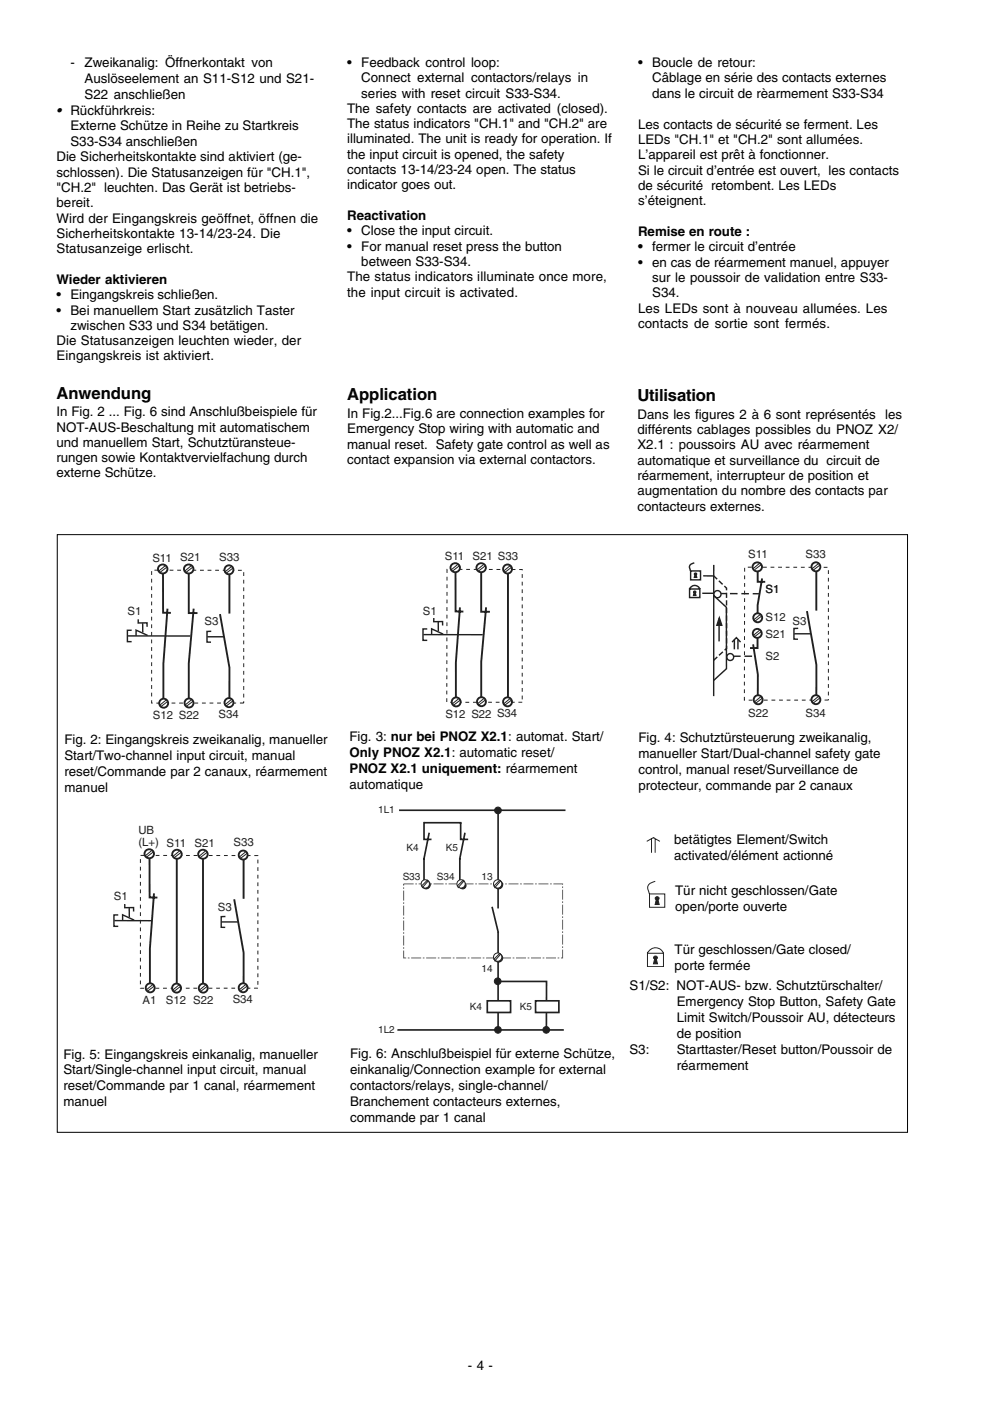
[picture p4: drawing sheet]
<svg xmlns="http://www.w3.org/2000/svg" width="210mm" height="297mm" viewBox="0 0 210 297" stroke-linecap="round" stroke-linejoin="round" font-family="sans-serif">
<defs><g id="words">
<g font-size="3.5">
<text x="12" y="84.6">Anwendung</text>
<text x="73.6" y="84.9">Application</text>
<text x="135.2" y="85.1">Utilisation</text>
</g>
<text font-size="2.9" x="12" y="24.4">•</text>
<g font-size="2.8">
<text x="14.9" y="14.3">-</text>
<text x="17.9" y="17.7">Auslöseelement an S11-S12 und S21-</text>
<text x="17.9" y="14.3">Zweikanalig: Öffnerkontakt von</text>
<text x="73.6" y="14.2">•</text>
<text x="76.6" y="14.2">Feedback control loop:</text>
<text x="76.6" y="17.4">Connect external contactors/relays in</text>
<text x="135.3" y="14.2">•</text>
<text x="138.3" y="14.2">Boucle de retour:</text>
<text x="138.3" y="17.4">Câblage en série des contacts externes</text>
<text x="17.9" y="21.1">S22 anschließen</text>
<text x="73.6" y="23.9">The safety contacts are activated (closed).</text>
<text x="76.6" y="20.7">series with reset circuit S33-S34.</text>
<text x="138.3" y="20.8">dans le circuit de rèarmement S33-S34</text>
<text x="14.9" y="24.4">Rückführkreis:</text>
<text x="14.9" y="27.6">Externe Schütze in Reihe zu Startkreis</text>
<text x="73.6" y="27.1">The status indicators &quot;CH.1&quot; and &quot;CH.2&quot; are</text>
<text x="135.3" y="27.3">Les contacts de sécurité se ferment. Les</text>
<text x="12" y="34.2">Die Sicherheitskontakte sind aktiviert (ge-</text>
<text x="14.9" y="30.9">S33-S34 anschließen</text>
<text x="73.6" y="30.4">illuminated. The unit is ready for operation. If</text>
<text x="73.6" y="33.7">the input circuit is opened, the safety</text>
<text x="135.3" y="30.5">LEDs &quot;CH.1&quot; et &quot;CH.2&quot; sont allumées.</text>
<text x="135.3" y="33.8">L’appareil est prêt à fonctionner.</text>
<text x="12" y="37.5">schlossen). Die Statusanzeigen für &quot;CH.1&quot;,</text>
<text x="12" y="40.7">&quot;CH.2&quot; leuchten. Das Gerät ist betriebs-</text>
<text x="73.6" y="36.9">contacts 13-14/23-24 open. The status</text>
<text x="73.6" y="40.1">indicator goes out.</text>
<text x="135.3" y="37.1">Si le circuit d’entrée est ouvert, les contacts</text>
<text x="135.3" y="40.3">de sécurité retombent. Les LEDs</text>
<text x="12" y="44">bereit.</text>
<text x="12" y="47.2">Wird der Eingangskreis geöffnet, öffnen die</text>
<text x="73.6" y="46.6">Reactivation</text>
<text x="135.3" y="43.5">s’éteignent.</text>
<text x="12" y="50.4">Sicherheitskontakte 13-14/23-24. Die</text>
<text x="12" y="53.7">Statusanzeige erlischt.</text>
<text x="73.6" y="49.9">•</text>
<text x="73.6" y="53.1">•</text>
<text x="76.6" y="49.9">Close the input circuit.</text>
<text x="76.6" y="53.1">For manual reset press the button</text>
<text x="135.3" y="50">Remise en route :</text>
<text x="135.3" y="53.3">•</text>
<text x="138.3" y="53.3">fermer le circuit d’entrée</text>
<text x="73.6" y="59.6">The status indicators illuminate once more,</text>
<text x="76.6" y="56.4">between S33-S34.</text>
<text x="135.3" y="56.5">•</text>
<text x="138.3" y="56.5">en cas de réarmement manuel, appuyer</text>
<text x="138.3" y="59.7">sur le poussoir de validation entre S33-</text>
<text x="12" y="60.2">Wieder aktivieren</text>
<text x="12" y="63.4">•</text>
<text x="14.9" y="63.4">Eingangskreis schließen.</text>
<text x="73.6" y="62.9">the input circuit is activated.</text>
<text x="138.3" y="63">S34.</text>
<text x="12" y="66.7">•</text>
<text x="14.9" y="69.9">zwischen S33 und S34 betätigen.</text>
<text x="14.9" y="66.7">Bei manuellem Start zusätzlich Taster</text>
<text x="135.3" y="66.3">Les LEDs sont à nouveau allumées. Les</text>
<text x="135.3" y="69.5">contacts de sortie sont fermés.</text>
<text x="12" y="73.2">Die Statusanzeigen leuchten wieder, der</text>
<text x="12" y="76.4">Eingangskreis ist aktiviert.</text>
<text x="12" y="88.2">In Fig. 2 ... Fig. 6 sind Anschlußbeispiele für</text>
<text x="73.6" y="88.6">In Fig.2...Fig.6 are connection examples for</text>
<text x="135.2" y="88.7">Dans les figures 2 à 6 sont représentés</text>
<text x="187.7" y="88.7">les</text>
<text x="12" y="91.5">NOT-AUS-Beschaltung mit automatischem</text>
<text x="12" y="94.8">und manuellem Start, Schutztüransteue-</text>
<text x="73.6" y="91.9">Emergency Stop wiring with automatic and</text>
<text x="73.6" y="95.1">manual reset. Safety gate control as well as</text>
<text x="135.2" y="92">différents cablages possibles du PNOZ X2/</text>
<text x="135.2" y="95.3">X2.1 : poussoirs AU avec réarmement</text>
<text x="12" y="98">rungen sowie Kontaktvervielfachung durch</text>
<text x="12" y="101.2">externe Schütze.</text>
<text x="73.6" y="98.4">contact expansion via external contactors.</text>
<text x="135.2" y="98.5">automatique et surveillance du circuit de</text>
<text x="135.2" y="101.7">réarmement, interrupteur de position et</text>
<text x="135.2" y="105">augmentation du nombre des contacts par</text>
<text x="135.2" y="108.3">contacteurs externes.</text>
<text x="13.7" y="157.8">Fig. 2: Eingangskreis zweikanalig, manueller</text>
<text x="13.7" y="161.2">Start/Two-channel input circuit, manual</text>
<text x="74.1" y="157.1">Fig. 3: nur bei PNOZ X2.1: automat. Start/</text>
<text x="74.1" y="160.5">Only PNOZ X2.1: automatic reset/</text>
<text x="135.4" y="157.2">Fig. 4: Schutztürsteuerung zweikanalig,</text>
<text x="135.4" y="160.6">manueller Start/Dual-channel safety gate</text>
<text x="13.7" y="164.6">reset/Commande par 2 canaux, réarmement</text>
<text x="13.7" y="168">manuel</text>
<text x="74.1" y="163.9">PNOZ X2.1 uniquement: réarmement</text>
<text x="74.1" y="167.3">automatique</text>
<text x="135.4" y="164">control, manual reset/Surveillance de</text>
<text x="135.4" y="167.4">protecteur, commande par 2 canaux</text>
<text x="142.9" y="178.9">betätigtes Element/Switch</text>
<text x="142.9" y="182.3">activated/élément actionné</text>
<text x="143.2" y="189.7">Tür nicht geschlossen/Gate</text>
<text x="143.2" y="193.1">open/porte ouverte</text>
<text x="143" y="202.4">Tür geschlossen/Gate closed/</text>
<text x="133.5" y="209.9">S1/S2: NOT-AUS- bzw. Schutztürschalter/</text>
<text x="143" y="205.8">porte fermée</text>
<text x="143.5" y="213.3">Emergency Stop Button, Safety Gate</text>
<text x="143.5" y="216.7">Limit Switch/Poussoir AU, détecteurs</text>
<text x="143.5" y="220.1">de position</text>
<text x="13.4" y="224.4">Fig. 5: Eingangskreis einkanalig, manueller</text>
<text x="13.4" y="227.8">Start/Single-channel input circuit, manual</text>
<text x="74.2" y="224.3">Fig. 6: Anschlußbeispiel für externe Schütze,</text>
<text x="74.2" y="227.6">einkanalig/Connection example for external</text>
<text x="133.5" y="223.4">S3:</text>
<text x="143.5" y="223.4">Starttaster/Reset button/Poussoir de</text>
<text x="143.5" y="226.8">réarmement</text>
<text x="13.4" y="231.2">reset/Commande par 1 canal, réarmement</text>
<text x="74.2" y="231">contactors/relays, single-channel/</text>
<text x="13.4" y="234.6">manuel</text>
<text x="74.2" y="234.4">Branchement contacteurs externes,</text>
<text x="74.2" y="237.8">commande par 1 canal</text>
<text x="99.2" y="290.4">- 4 -</text>
</g>
<g font-size="2.4" fill="#231f20">
<text x="32.3" y="119.1">S11</text>
<text x="38.2" y="119">S21</text>
<text x="46.5" y="118.9">S33</text>
<text x="94.3" y="118.8">S11</text>
<text x="100.2" y="118.8">S21 S33</text>
<text x="158.7" y="118.3">S11</text>
<text x="170.8" y="118.2">S33</text>
<text x="162.3" y="125.7">S1</text>
<text x="27.1" y="130.3">S1</text>
<text x="89.6" y="130.4">S1</text>
<text x="162.3" y="131.7">S12</text>
<text x="43.4" y="132.6">S3</text>
<text x="162.3" y="135.2">S21</text>
<text x="168" y="132.5">S3</text>
<text x="162.3" y="139.9">S2</text>
<text x="32.4" y="152.5">S12 S22</text>
<text x="46.3" y="152.3">S34</text>
<text x="94.4" y="152.2">S12 S22 S34</text>
<text x="158.6" y="152">S22</text>
<text x="170.8" y="152">S34</text>
<text x="29.3" y="176.9">UB</text>
<text x="29.3" y="179.3">(L+) S11</text>
<text x="41.2" y="179.5">S21</text>
<text x="49.5" y="179.4">S33</text>
<text x="24.1" y="190.8">S1</text>
<text x="46.2" y="193.1">S3</text>
<text x="30.2" y="212.8">A1</text>
<text x="35.1" y="212.9">S12 S22</text>
<text x="49.3" y="212.7">S34</text>
</g>
<g font-size="2.1" fill="#231f20">
<text x="80.2" y="172.5">1L1</text>
<text x="86.2" y="180.5">K4</text>
<text x="94.5" y="180.5">K5</text>
<text x="85.4" y="186.5">S33</text>
<text x="92.6" y="186.5">S34</text>
<text x="102.1" y="186.5">13</text>
<text x="102.1" y="206.1">14</text>
<text x="99.6" y="214.2">K4</text>
<text x="110.2" y="214.2">K5</text>
<text x="80.2" y="219">1L2</text>
</g>
</g></defs>
<path d="M12.1 113.4h180.3v126.7h-180.3z" fill="none" stroke="#000" stroke-width=".21"/>
<path d="M34.6 120.1v9.8h1.6M35.5 129l-.9 11.8v7.6" fill="none" stroke="#231f20" stroke-width=".4"/>
<path d="M32.2 120.9h19.5v28.2h-19.5z" fill="none" stroke="#231f20" stroke-width=".21" stroke-dasharray=".8 .8" stroke-linecap="butt"/>
<g fill="#fff" stroke="#231f20" stroke-width=".4">
<circle cx="34.5" cy="120.7" r=".99"/>
<circle cx="34.7" cy="149.1" r=".95"/>
<circle cx="40.1" cy="149" r=".95"/>
</g>
<path d="M27.1 134.8h13.2M27.9 133.6h-.9v2.4h.9M29.3 131.3v.8h1.9v.8M30.3 132.1v2M31.3 134.7l-2.5-1.1v1.2M44.8 133.9h-.9v2.2l.8 .1" fill="none" stroke="#231f20" stroke-width=".3"/>
<path d="M35 120l-1.4 1.1M35.4 120.2l-1.5 1.2M35.2 148.4l-1.4 1.2M35.6 148.7l-1.5 1.1M40.6 148.4l-1.5 1.2M41 148.7l-1.5 1.1" fill="none" stroke="#231f20" stroke-width=".21"/>
<path d="M40 121.1v8.9h1.9M41.1 129l-1.1 11.6v7.5M48.6 121.8v8.3" fill="none" stroke="#231f20" stroke-width=".4"/>
<g fill="#fff" stroke="#231f20" stroke-width=".4">
<circle cx="48.6" cy="120.8" r=".95"/>
<circle cx="48.6" cy="149" r=".95"/>
</g>
<path d="M47.4 135h-3.5" fill="none" stroke="#231f20" stroke-width=".3"/>
<path d="M49.1 120.1l-1.5 1.2M49.4 120.4l-1.4 1.1M49.1 148.3l-1.5 1.2M49.4 148.6l-1.4 1.1" fill="none" stroke="#231f20" stroke-width=".21"/>
<path d="M46.6 130.2l2 11.3v6.5" fill="none" stroke="#231f20" stroke-width=".4"/>
<circle cx="40" cy="120.7" r=".99" fill="#fff" stroke="#231f20" stroke-width=".4"/>
<path d="M40.5 120l-1.4 1.1M40.9 120.2l-1.5 1.2" fill="none" stroke="#231f20" stroke-width=".21"/>
<path d="M96.6 119.9v9.7l1.6 .1M97.5 128.8l-.8 11.7v7.7" fill="none" stroke="#231f20" stroke-width=".4"/>
<path d="M94.8 120.7l15.9 .1v28.1h-16z" fill="none" stroke="#231f20" stroke-width=".21" stroke-dasharray=".8 .8" stroke-linecap="butt"/>
<g fill="#fff" stroke="#231f20" stroke-width=".4">
<circle cx="96.5" cy="120.4" r=".98"/>
<circle cx="96.7" cy="148.8" r=".95"/>
<circle cx="102.1" cy="148.8" r=".95"/>
</g>
<path d="M89.8 134.6h12.6M90.6 133.4h-.9v2.4h.9M92 131v.8h1.8v.8M92.9 131.9v1.9M94 134.4l-2.5-1.1v1.2" fill="none" stroke="#231f20" stroke-width=".3"/>
<path d="M97 119.7l-1.4 1.2M97.4 120l-1.5 1.1M97.2 148.1l-1.4 1.2M97.6 148.4l-1.5 1.1M102.6 148.1l-1.4 1.2M103 148.4l-1.5 1.1" fill="none" stroke="#231f20" stroke-width=".21"/>
<path d="M102 120.8v8.9h1.9M103.1 128.8l-1.1 11.5v7.5M107.7 121.6v26.2" fill="none" stroke="#231f20" stroke-width=".4"/>
<g fill="#fff" stroke="#231f20" stroke-width=".4">
<circle cx="107.6" cy="120.6" r=".95"/>
<circle cx="107.6" cy="148.8" r=".95"/>
</g>
<path d="M108.1 120l-1.4 1.2M108.5 120.2l-1.5 1.2M108.1 148.1l-1.4 1.2M108.5 148.4l-1.5 1.1" fill="none" stroke="#231f20" stroke-width=".21"/>
<circle cx="102" cy="120.4" r=".98" fill="#fff" stroke="#231f20" stroke-width=".4"/>
<path d="M102.5 119.7l-1.4 1.2M102.9 120l-1.5 1.1" fill="none" stroke="#231f20" stroke-width=".21"/>
<path d="M157.9 120.3h17.7v28.1h-17.8z" fill="none" stroke="#231f20" stroke-width=".21" stroke-dasharray=".8 .8" stroke-linecap="butt"/>
<path d="M169.2 133.2h-.9v2.3h.9" fill="none" stroke="#231f20" stroke-width=".3"/>
<path d="M173.1 121.1v8.4" fill="none" stroke="#231f20" stroke-width=".4"/>
<g fill="#fff" stroke="#231f20" stroke-width=".4">
<circle cx="173" cy="120.2" r=".95"/>
<circle cx="173" cy="148.3" r=".95"/>
</g>
<path d="M171.9 134.4h-3.5" fill="none" stroke="#231f20" stroke-width=".3"/>
<path d="M173.5 119.5l-1.4 1.2M173.9 119.8l-1.5 1.1M173.5 147.7l-1.4 1.2M173.9 148l-1.5 1.1" fill="none" stroke="#231f20" stroke-width=".21"/>
<path d="M159.7 136.6l1 6.4v5.9M171.1 129.6l2 11.3v6.5" fill="none" stroke="#231f20" stroke-width=".4"/>
<g fill="#fff" stroke="#231f20" stroke-width=".4">
<circle cx="160.8" cy="148.4" r=".95"/>
<circle cx="160.5" cy="120.2" r=".99"/>
</g>
<path d="M151.3 119.8v27.8" fill="none" stroke="#231f20" stroke-width=".3"/>
<path d="M152.4 125.8l8.5 .1M155.4 139.1h4.5" fill="none" stroke="#231f20" stroke-width=".3" stroke-dasharray="1.6 .8" stroke-linecap="butt"/>
<g fill="#fff" stroke="#231f20" stroke-width=".3">
<circle cx="152.1" cy="126" r=".76"/>
<circle cx="154.8" cy="139.3" r=".73"/>
</g>
<path d="M147.2 119.3a1.02 1.02 0 0 0-1 .6 1.02 1.02 0 0 0 .2 1.1M146.2 124.9a1.2 1.2 0 0 1 1.1-.8 1.2 1.2 0 0 1 1.1 .8M146.2 124.9h2.2v1.8h-2.2zM146.4 121.1h2.1v1.8h-2.1zM148.9 125.8h2.4M149.1 122.1h2.3M151.4 126.4l2.6 2.4v13l-2.6 2.4M152.5 132.7v3.3M155.2 136.1l.9-.9 .9 .9M155.7 135.6v2.1M156.5 135.6v2.1" fill="none" stroke="#231f20" stroke-width=".3"/>
<g fill="#231f20" stroke="#231f20" stroke-width=".3">
<path d="M147.1 125.4h.4v.3h-.4z"/>
<path d="M152.5 131l.5 1.6h-1z"/>
<path d="M147.3 121.6h.3v.2h-.3z"/>
</g>
<g fill="#231f20" stroke="#231f20" stroke-width=".3">
<path d="M147.2 125.7h.2l.1 .5h-.4z" fill-rule="evenodd"/>
<path d="M147.4 121.8l.2 .1 .1 .5h-.5z" fill-rule="evenodd"/>
</g>
<path d="M151.4 122.1l2.6 2.6 .1 12.8-2.8 2.5" fill="none" stroke="#231f20" stroke-width=".3" stroke-dasharray=".8 .8"/>
<path d="M160.6 133.7v3.7h-1.6M160.6 121.2v2.2h1.6M161.6 122.6l-1 5.7v1.7" fill="none" stroke="#231f20" stroke-width=".4"/>
<path d="M161.2 119.3l-1.5 1.2M161.5 119.6l-1.5 1.2M161.3 147.7l-1.4 1.2M161.7 148l-1.5 1.1" fill="none" stroke="#231f20" stroke-width=".21"/>
<circle cx="160.7" cy="131" r=".95" fill="#fff" stroke="#231f20" stroke-width=".4"/>
<path d="M161.2 130.3l-1.5 1.2M161.5 130.6l-1.4 1.1" fill="none" stroke="#231f20" stroke-width=".21"/>
<circle cx="160.6" cy="134.3" r=".95" fill="#fff" stroke="#231f20" stroke-width=".4"/>
<path d="M161.1 133.6l-1.5 1.2M161.4 133.9l-1.4 1.1" fill="none" stroke="#231f20" stroke-width=".21"/>
<path d="M85.6 187.4h33.7v15.7h-33.7z" fill="none" stroke="#636366" stroke-width=".21" stroke-dasharray="2.1 .4 .4 .4" stroke-linecap="butt"/>
<path d="M105.6 172v20.4" fill="none" stroke="#231f20" stroke-width=".35"/>
<circle cx="105.7" cy="187.6" r=".88" fill="#231f20" stroke="#231f20" stroke-width=".21"/>
<circle cx="105.5" cy="187.4" r=".88" fill="#fff" stroke="#231f20" stroke-width=".21"/>
<path d="M106 186.6l-1.3 1.2M106.1 186.8l-1.2 1.4" fill="none" stroke="#231f20" stroke-width=".21"/>
<path d="M84.8 171.8h34.9M89.9 174.4v3.6h1.4M90.1 174.4h7.6M91 176.7l-1.1 5.3M97.7 174.6v3.4h1.4M98.6 176.7l-1.1 5.3M89.9 182.2v5.1M97.5 182.2v5.1M104.4 192.4l1.2 5.1" fill="none" stroke="#231f20" stroke-width=".35"/>
<circle cx="90.3" cy="187.6" r=".88" fill="#231f20" stroke="#231f20" stroke-width=".21"/>
<circle cx="90.2" cy="187.4" r=".88" fill="#fff" stroke="#231f20" stroke-width=".21"/>
<path d="M90.6 186.6l-1.2 1.2M90.8 186.8l-1.2 1.4" fill="none" stroke="#231f20" stroke-width=".21"/>
<circle cx="98.1" cy="187.8" r=".71" fill="#231f20" stroke="#231f20" stroke-width=".21"/>
<circle cx="97.8" cy="187.4" r=".88" fill="#fff" stroke="#231f20" stroke-width=".21"/>
<path d="M98.2 186.6l-1.2 1.2M98.4 186.8l-1.3 1.4" fill="none" stroke="#231f20" stroke-width=".21"/>
<path d="M105.6 197.7v20.3M105.6 208.1h10.3l-.1 10.4" fill="none" stroke="#231f20" stroke-width=".35"/>
<circle cx="105.7" cy="203.1" r=".88" fill="#231f20" stroke="#231f20" stroke-width=".21"/>
<circle cx="105.5" cy="202.9" r=".88" fill="#fff" stroke="#231f20" stroke-width=".21"/>
<path d="M106 202.1l-1.3 1.3M106.1 202.3l-1.2 1.4" fill="none" stroke="#231f20" stroke-width=".21"/>
<g fill="#fff" stroke="#231f20" stroke-width=".35">
<path d="M103.3 212.2h5v2.5h-5z"/>
<path d="M113.5 212.2h5v2.5h-5z"/>
</g>
<path d="M84.4 218.4h35" fill="none" stroke="#231f20" stroke-width=".35"/>
<g fill="#231f20" stroke="#231f20" stroke-width=".21">
<circle cx="105.6" cy="171.8" r=".71"/>
<circle cx="115.8" cy="218.4" r=".71"/>
<circle cx="105.6" cy="218.4" r=".71"/>
<circle cx="105.5" cy="208" r=".71"/>
</g>
<path d="M37.5 181.7v27.1" fill="none" stroke="#231f20" stroke-width=".4"/>
<path d="M29.8 181.4h24.9v28.1h-24.9z" fill="none" stroke="#231f20" stroke-width=".21" stroke-dasharray=".8 .8" stroke-linecap="butt"/>
<g fill="#fff" stroke="#231f20" stroke-width=".4">
<circle cx="37.5" cy="181.1" r=".98"/>
<circle cx="37.4" cy="209.5" r=".95"/>
<circle cx="43.1" cy="209.5" r=".95"/>
</g>
<path d="M38 180.4l-1.4 1.2M38.4 180.7l-1.5 1.1M38 208.8l-1.5 1.2M38.3 209.1l-1.5 1.1M43.6 208.8l-1.4 1.2M44 209.1l-1.5 1.1" fill="none" stroke="#231f20" stroke-width=".21"/>
<path d="M43 181.5v27.1M51.6 182.3v8.3" fill="none" stroke="#231f20" stroke-width=".4"/>
<path d="M47.8 194.3h-.9v2.3h.9" fill="none" stroke="#231f20" stroke-width=".3"/>
<g fill="#fff" stroke="#231f20" stroke-width=".4">
<circle cx="51.6" cy="181.3" r=".95"/>
<circle cx="51.6" cy="209.4" r=".95"/>
</g>
<path d="M50.4 195.5h-3.4" fill="none" stroke="#231f20" stroke-width=".3"/>
<path d="M52.1 180.6l-1.5 1.2M52.4 180.9l-1.4 1.1M52.1 208.7l-1.5 1.2M52.4 209l-1.4 1.2" fill="none" stroke="#231f20" stroke-width=".21"/>
<path d="M49.7 190.7l2 11.3-.1 6.5" fill="none" stroke="#231f20" stroke-width=".4"/>
<circle cx="43" cy="181.1" r=".98" fill="#fff" stroke="#231f20" stroke-width=".4"/>
<path d="M43.6 180.4l-1.5 1.2M43.9 180.7l-1.5 1.1" fill="none" stroke="#231f20" stroke-width=".21"/>
<path d="M31.7 180.5v9.8h1.7M32.6 189.4l-.8 11.7v7.7" fill="none" stroke="#231f20" stroke-width=".4"/>
<g fill="#fff" stroke="#231f20" stroke-width=".4">
<circle cx="31.6" cy="181" r=".98"/>
<circle cx="31.9" cy="209.4" r=".95"/>
</g>
<path d="M24.2 195.2h8M25.1 194h-.9v2.4h.9M26.5 191.7v.7h1.8v.9M27.4 192.5v1.9M28.4 195.1l-2.4-1.1v1.2" fill="none" stroke="#231f20" stroke-width=".3"/>
<path d="M137.1 178.4l1.4-.8 1.4 .8M138.1 177.8v3M138.9 177.9v2.9M32.2 180.3l-1.5 1.2M32.5 180.6l-1.4 1.1M137.7 189.5h3.2v2.9h-3.2zM138.9 186.9l-.4 .1a1.34 1.34 0 0 0-.9 2.1l.1 .4M32.4 208.8l-1.5 1.2M32.7 209.1l-1.4 1.1M137.2 202.1a1.86 1.86 0 0 1 1.8-1.2 1.86 1.86 0 0 1 1.7 1.2M137.3 202.1h3.4v2.8h-3.4z" fill="none" stroke="#231f20" stroke-width=".21"/>
<g fill="#231f20" stroke="#231f20" stroke-width=".21">
<circle cx="139.3" cy="190.5" r=".38"/>
<circle cx="138.9" cy="203" r=".38"/>
</g>
<g fill="#231f20" stroke="#231f20" stroke-width=".21">
<path d="M139.1 190.7l.4 .1 .3 1h-.9z" fill-rule="evenodd"/>
<path d="M138.8 203.3h.4l.2 1.1h-.9z" fill-rule="evenodd"/>
</g>
<use href="#words"/>
</svg>
